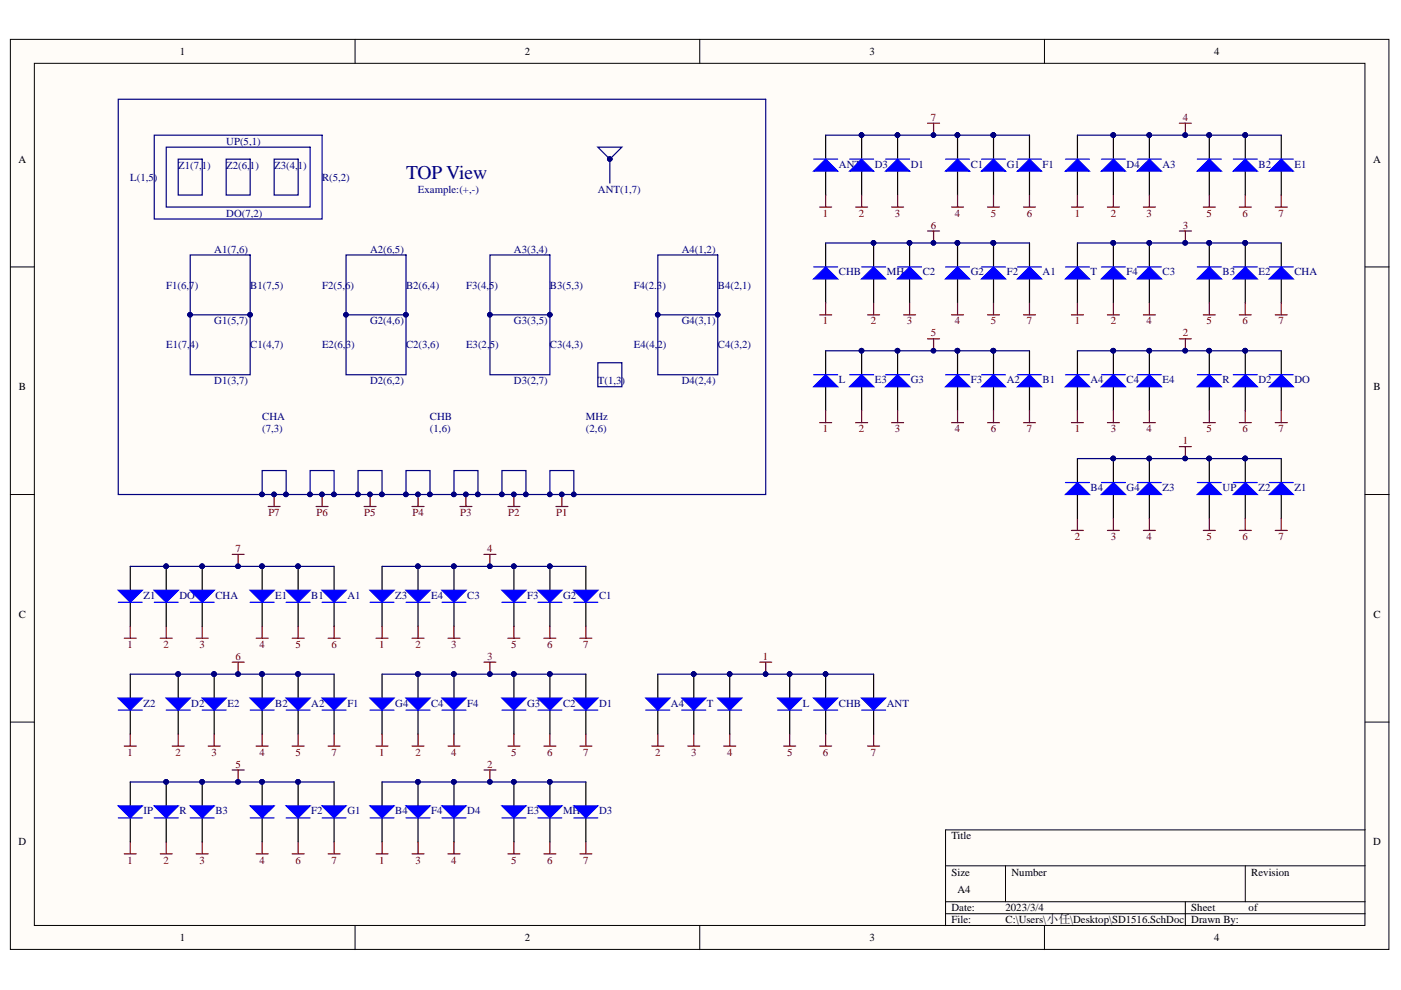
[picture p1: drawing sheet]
<svg xmlns="http://www.w3.org/2000/svg" width="297mm" height="210mm" viewBox="0 0 297 210" stroke-linecap="round" stroke-linejoin="round" font-family="sans-serif">
<defs><g id="words">
<text font-size="4.1" fill="#000080" x="86.1" y="37.9">TOP View</text>
<g font-size="2.3">
<text x="38.2" y="11.7">1</text>
<text x="111.2" y="11.7">2</text>
<text x="184.3" y="11.7">3</text>
<text x="257.4" y="11.7">4</text>
<text x="3.9" y="34.5">A</text>
<text x="291.2" y="34.5">A</text>
<text x="4" y="82.8">B</text>
<text x="291.2" y="82.8">B</text>
<text x="4" y="131">C</text>
<text x="291.2" y="131">C</text>
<text x="3.9" y="179.2">D</text>
<text x="201.7" y="178">Title</text>
<text x="291.2" y="179.2">D</text>
<text x="201.7" y="185.6">Size</text>
<text x="214.5" y="185.6">Number</text>
<text x="265.3" y="185.6">Revision</text>
<text x="203" y="189.4">A4</text>
<text x="201.7" y="193.2">Date:</text>
<text x="201.7" y="195.8">File:</text>
<text x="213.2" y="193.2">2023/3/4</text>
<text x="213.2" y="195.8">C:\Users\小任\Desktop\SD1516.SchDoc</text>
<text x="252.6" y="193.2">Sheet</text>
<text x="252.6" y="195.8">Drawn By:</text>
<text x="264.7" y="193.2">of</text>
<text x="38.2" y="199.6">1</text>
<text x="111.2" y="199.6">2</text>
<text x="184.3" y="199.6">3</text>
<text x="257.4" y="199.6">4</text>
</g>
<g font-size="2.3" fill="#800000">
<text x="197.4" y="25.6">7</text>
<text x="250.8" y="25.6">4</text>
<text x="174.5" y="45.9">1</text>
<text x="182.1" y="45.9">2</text>
<text x="189.7" y="45.9">3</text>
<text x="202.4" y="45.9">4</text>
<text x="210.1" y="45.9">5</text>
<text x="217.7" y="45.9">6</text>
<text x="227.9" y="45.9">1</text>
<text x="235.5" y="45.9">2</text>
<text x="243.1" y="45.9">3</text>
<text x="255.8" y="45.9">5</text>
<text x="263.4" y="45.9">6</text>
<text x="271.1" y="45.9">7</text>
<text x="197.4" y="48.5">6</text>
<text x="250.8" y="48.5">3</text>
<text x="174.5" y="68.8">1</text>
<text x="184.6" y="68.8">2</text>
<text x="192.3" y="68.8">3</text>
<text x="197.4" y="71.3">5</text>
<text x="202.4" y="68.8">4</text>
<text x="210.1" y="68.8">5</text>
<text x="217.7" y="68.8">7</text>
<text x="227.9" y="68.8">1</text>
<text x="235.5" y="68.8">2</text>
<text x="243.1" y="68.8">4</text>
<text x="250.8" y="71.3">2</text>
<text x="255.8" y="68.8">5</text>
<text x="263.4" y="68.8">6</text>
<text x="271.1" y="68.8">7</text>
<text x="174.5" y="91.7">1</text>
<text x="182.1" y="91.7">2</text>
<text x="189.7" y="91.7">3</text>
<text x="202.4" y="91.7">4</text>
<text x="210.1" y="91.7">6</text>
<text x="217.7" y="91.7">7</text>
<text x="227.9" y="91.7">1</text>
<text x="235.5" y="91.7">3</text>
<text x="243.1" y="91.7">4</text>
<text x="250.8" y="94.2">1</text>
<text x="255.8" y="91.7">5</text>
<text x="263.4" y="91.7">6</text>
<text x="271.1" y="91.7">7</text>
<text x="56.9" y="109.4">P7</text>
<text x="67.1" y="109.4">P6</text>
<text x="77.2" y="109.4">P5</text>
<text x="87.4" y="109.4">P4</text>
<text x="97.6" y="109.4">P3</text>
<text x="107.7" y="109.4">P2</text>
<text x="117.9" y="109.4">P1</text>
<text x="49.9" y="117">7</text>
<text x="103.3" y="117">4</text>
<text x="227.9" y="114.5">2</text>
<text x="235.5" y="114.5">3</text>
<text x="243.1" y="114.5">4</text>
<text x="255.8" y="114.5">5</text>
<text x="263.4" y="114.5">6</text>
<text x="271.1" y="114.5">7</text>
<text x="27" y="137.4">1</text>
<text x="34.7" y="137.4">2</text>
<text x="42.3" y="137.4">3</text>
<text x="55" y="137.4">4</text>
<text x="62.6" y="137.4">5</text>
<text x="70.3" y="137.4">6</text>
<text x="80.4" y="137.4">1</text>
<text x="88.1" y="137.4">2</text>
<text x="95.7" y="137.4">3</text>
<text x="108.4" y="137.4">5</text>
<text x="116" y="137.4">6</text>
<text x="123.6" y="137.4">7</text>
<text x="49.9" y="139.9">6</text>
<text x="103.3" y="139.9">3</text>
<text x="161.8" y="139.9">1</text>
<text x="27" y="160.2">1</text>
<text x="37.2" y="160.2">2</text>
<text x="44.8" y="160.2">3</text>
<text x="55" y="160.2">4</text>
<text x="62.6" y="160.2">5</text>
<text x="70.3" y="160.2">7</text>
<text x="80.4" y="160.2">1</text>
<text x="88.1" y="160.2">2</text>
<text x="95.7" y="160.2">4</text>
<text x="108.4" y="160.2">5</text>
<text x="116" y="160.2">6</text>
<text x="123.6" y="160.2">7</text>
<text x="138.9" y="160.2">2</text>
<text x="146.5" y="160.2">3</text>
<text x="154.1" y="160.2">4</text>
<text x="166.9" y="160.2">5</text>
<text x="174.5" y="160.2">6</text>
<text x="184.6" y="160.2">7</text>
<text x="49.9" y="162.8">5</text>
<text x="103.3" y="162.8">2</text>
<text x="27" y="183.1">1</text>
<text x="34.7" y="183.1">2</text>
<text x="42.3" y="183.1">3</text>
<text x="55" y="183.1">4</text>
<text x="62.6" y="183.1">6</text>
<text x="70.3" y="183.1">7</text>
<text x="80.4" y="183.1">1</text>
<text x="88.1" y="183.1">3</text>
<text x="95.7" y="183.1">4</text>
<text x="108.4" y="183.1">5</text>
<text x="116" y="183.1">6</text>
<text x="123.6" y="183.1">7</text>
</g>
<g font-size="2.3" fill="#000080">
<text x="37.8" y="35.8">Z1(7,1)</text>
<text x="48" y="35.8">Z2(6,1)</text>
<text x="48" y="30.7">UP(5,1)</text>
<text x="58.1" y="35.8">Z3(4,1)</text>
<text x="177.9" y="35.5">ANT</text>
<text x="185.5" y="35.5">D3</text>
<text x="193.1" y="35.5">D1</text>
<text x="205.8" y="35.5">C1</text>
<text x="213.4" y="35.5">G1</text>
<text x="221.1" y="35.5">F1</text>
<text x="238.9" y="35.5">D4</text>
<text x="246.5" y="35.5">A3</text>
<text x="266.8" y="35.5">B2</text>
<text x="274.4" y="35.5">E1</text>
<text x="27.6" y="38.3">L(1,5)</text>
<text x="68.3" y="38.3">R(5,2)</text>
<text x="88.6" y="40.9">Example:(+,-)</text>
<text x="126.8" y="40.9">ANT(1,7)</text>
<text x="48" y="45.9">DO(7,2)</text>
<text x="45.4" y="53.6">A1(7,6)</text>
<text x="78.5" y="53.6">A2(6,5)</text>
<text x="109" y="53.6">A3(3,4)</text>
<text x="144.5" y="53.6">A4(1,2)</text>
<text x="177.9" y="58.4">CHB</text>
<text x="188" y="58.4">MH</text>
<text x="195.6" y="58.4">C2</text>
<text x="205.8" y="58.4">G2</text>
<text x="213.4" y="58.4">F2</text>
<text x="221.1" y="58.4">A1</text>
<text x="231.2" y="58.4">T</text>
<text x="238.9" y="58.4">F4</text>
<text x="246.5" y="58.4">C3</text>
<text x="259.2" y="58.4">B3</text>
<text x="266.8" y="58.4">E2</text>
<text x="274.4" y="58.4">CHA</text>
<text x="35.2" y="61.2">F1(6,7)</text>
<text x="53" y="61.2">B1(7,5)</text>
<text x="68.3" y="61.2">F2(5,6)</text>
<text x="86.1" y="61.2">B2(6,4)</text>
<text x="98.8" y="61.2">F3(4,5)</text>
<text x="116.6" y="61.2">B3(5,3)</text>
<text x="134.4" y="61.2">F4(2.3)</text>
<text x="152.2" y="61.2">B4(2,1)</text>
<text x="45.4" y="68.8">G1(5,7)</text>
<text x="78.5" y="68.8">G2(4,6)</text>
<text x="109" y="68.8">G3(3,5)</text>
<text x="144.5" y="68.8">G4(3,1)</text>
<text x="35.2" y="73.9">E1(7,4)</text>
<text x="53" y="73.9">C1(4,7)</text>
<text x="68.3" y="73.9">E2(6,3)</text>
<text x="86.1" y="73.9">C2(3,6)</text>
<text x="98.8" y="73.9">E3(2,5)</text>
<text x="116.6" y="73.9">C3(4,3)</text>
<text x="134.4" y="73.9">E4(4,2)</text>
<text x="152.2" y="73.9">C4(3,2)</text>
<text x="45.4" y="81.5">D1(3,7)</text>
<text x="78.5" y="81.5">D2(6,2)</text>
<text x="109" y="81.5">D3(2,7)</text>
<text x="126.8" y="81.5">T(1,3)</text>
<text x="144.5" y="81.5">D4(2,4)</text>
<text x="177.9" y="81.3">L</text>
<text x="185.5" y="81.3">E3</text>
<text x="193.1" y="81.3">G3</text>
<text x="205.8" y="81.3">F3</text>
<text x="213.4" y="81.3">A2</text>
<text x="221.1" y="81.3">B1</text>
<text x="231.2" y="81.3">A4</text>
<text x="238.9" y="81.3">C4</text>
<text x="246.5" y="81.3">E4</text>
<text x="259.2" y="81.3">R</text>
<text x="266.8" y="81.3">D2</text>
<text x="274.4" y="81.3">DO</text>
<text x="55.6" y="89.1">CHA</text>
<text x="91.2" y="89.1">CHB</text>
<text x="124.2" y="89.1">MHz</text>
<text x="55.6" y="91.7">(7,3)</text>
<text x="91.2" y="91.7">(1,6)</text>
<text x="124.2" y="91.7">(2,6)</text>
<text x="231.2" y="104.1">B4</text>
<text x="238.9" y="104.1">G4</text>
<text x="246.5" y="104.1">Z3</text>
<text x="259.2" y="104.1">UP</text>
<text x="266.8" y="104.1">Z2</text>
<text x="274.4" y="104.1">Z1</text>
<text x="30.4" y="126.9">Z1</text>
<text x="38" y="126.9">DO</text>
<text x="45.7" y="126.9">CHA</text>
<text x="58.4" y="126.9">E1</text>
<text x="66" y="126.9">B1</text>
<text x="73.6" y="126.9">A1</text>
<text x="83.8" y="126.9">Z3</text>
<text x="91.4" y="126.9">E4</text>
<text x="99.1" y="126.9">C3</text>
<text x="111.8" y="126.9">F3</text>
<text x="119.4" y="126.9">G2</text>
<text x="127" y="126.9">C1</text>
<text x="30.4" y="149.8">Z2</text>
<text x="40.6" y="149.8">D2</text>
<text x="48.2" y="149.8">E2</text>
<text x="58.4" y="149.8">B2</text>
<text x="66" y="149.8">A2</text>
<text x="73.6" y="149.8">F1</text>
<text x="83.8" y="149.8">G4</text>
<text x="91.4" y="149.8">C4</text>
<text x="99.1" y="149.8">F4</text>
<text x="111.8" y="149.8">G3</text>
<text x="119.4" y="149.8">C2</text>
<text x="127" y="149.8">D1</text>
<text x="142.3" y="149.8">A4</text>
<text x="149.9" y="149.8">T</text>
<text x="170.2" y="149.8">L</text>
<text x="177.9" y="149.8">CHB</text>
<text x="188" y="149.8">ANT</text>
<text x="30.4" y="172.7">IP</text>
<text x="38" y="172.7">R</text>
<text x="45.7" y="172.7">B3</text>
<text x="66" y="172.7">F2</text>
<text x="73.6" y="172.7">G1</text>
<text x="83.8" y="172.7">B4</text>
<text x="91.4" y="172.7">F4</text>
<text x="99.1" y="172.7">D4</text>
<text x="111.8" y="172.7">E3</text>
<text x="119.4" y="172.7">MH</text>
<text x="127" y="172.7">D3</text>
</g>
</g></defs>
<g fill="#fffcf8" stroke="#000" stroke-width=".21">
<path d="M2.2 8.3h292.3v193h-292.3z"/>
<path d="M7.3 13.4h282.1v182.8h-282.1z"/>
</g>
<g fill="none" stroke="#000" stroke-width=".21">
<path d="M75.3 8.3v5.1M148.4 8.3v5.1M221.4 8.3v5.1M2.2 56.6h5.1M289.4 56.6h5.1M2.2 104.8h5.1M289.4 104.8h5.1M2.2 153.1h5.1M289.4 153.1h5.1M289.4 176h-88.9v20.3M75.3 196.3v5M148.4 196.3v5"/>
<path d="M200.5 183.6h88.9M200.5 191.2h88.9M200.5 193.7h88.9M213.2 183.6v7.6M221.4 196.3v5M251.3 191.2v5.1M264 183.6v7.6"/>
</g>
<path d="M175.1 28.7v5M175.1 36.3v5.1" fill="none" stroke="#000" stroke-width=".25"/>
<path d="M172.5 36.3l2.6-2.6 2.5 2.6z" fill="#00f"/>
<path d="M172.5 36.3l2.6-2.6 2.5 2.6zM172.5 33.7h5.1" fill="none" stroke="#00f" stroke-width=".25"/>
<path d="M196.7 26.1h2.5M197.9 26.1v2.6" fill="none" stroke="#800000" stroke-width=".25"/>
<g fill="#000080" stroke="#000080" stroke-width=".21">
<circle cx="197.9" cy="28.6" r=".48"/>
<circle cx="182.7" cy="28.6" r=".48"/>
</g>
<path d="M182.7 28.7v5M182.7 36.3v5.1" fill="none" stroke="#000" stroke-width=".25"/>
<path d="M180.1 36.3l2.6-2.6 2.5 2.6z" fill="#00f"/>
<path d="M180.1 36.3l2.6-2.6 2.5 2.6zM180.1 33.7h5.1" fill="none" stroke="#00f" stroke-width=".25"/>
<g fill="#000080" stroke="#000080" stroke-width=".21">
<circle cx="182.7" cy="28.6" r=".48"/>
<circle cx="190.3" cy="28.6" r=".48"/>
</g>
<path d="M190.3 28.7v5M190.3 36.3v5.1" fill="none" stroke="#000" stroke-width=".25"/>
<path d="M187.8 36.3l2.5-2.6 2.5 2.6z" fill="#00f"/>
<path d="M187.8 36.3l2.5-2.6 2.5 2.6zM187.8 33.7h5" fill="none" stroke="#00f" stroke-width=".25"/>
<g fill="#000080" stroke="#000080" stroke-width=".21">
<circle cx="190.3" cy="28.6" r=".48"/>
<circle cx="58.1" cy="104.8" r=".48"/>
<circle cx="68.3" cy="104.8" r=".48"/>
<circle cx="78.4" cy="104.8" r=".48"/>
<circle cx="88.6" cy="104.8" r=".48"/>
<circle cx="98.8" cy="104.8" r=".48"/>
<circle cx="108.9" cy="104.8" r=".48"/>
<circle cx="119.1" cy="104.8" r=".48"/>
<circle cx="203" cy="28.6" r=".48"/>
</g>
<g fill="none" stroke="#800000" stroke-width=".25">
<path d="M56.9 107.4h2.5M58.1 104.8v2.6M67 107.4h2.6M68.3 104.8v2.6M77.2 107.4h2.5M78.5 104.8v2.6M87.4 107.4h2.5M88.6 104.8v2.6M97.5 107.4h2.6M98.8 104.8v2.6M107.7 107.4h2.5M109 104.8v2.6"/>
<path d="M117.9 107.4h2.5M119.1 104.8v2.6"/>
</g>
<path d="M203 28.7v5M203 36.3v5.1" fill="none" stroke="#000" stroke-width=".25"/>
<path d="M200.5 36.3l2.5-2.6 2.6 2.6z" fill="#00f"/>
<path d="M200.5 36.3l2.5-2.6 2.6 2.6zM200.5 33.7h5.1" fill="none" stroke="#00f" stroke-width=".25"/>
<g fill="#000080" stroke="#000080" stroke-width=".21">
<circle cx="203" cy="28.6" r=".48"/>
<circle cx="210.6" cy="28.6" r=".49"/>
</g>
<path d="M210.6 28.7v5M210.6 36.3v5.1" fill="none" stroke="#000" stroke-width=".25"/>
<path d="M208.1 36.3l2.5-2.6 2.6 2.6z" fill="#00f"/>
<path d="M208.1 36.3l2.5-2.6 2.6 2.6zM208.1 33.7h5.1" fill="none" stroke="#00f" stroke-width=".25"/>
<circle cx="210.6" cy="28.6" r=".49" fill="#000080" stroke="#000080" stroke-width=".21"/>
<path d="M218.3 28.7v5M218.3 36.3v5.1" fill="none" stroke="#000" stroke-width=".25"/>
<path d="M215.7 36.3l2.6-2.6 2.5 2.6z" fill="#00f"/>
<path d="M215.7 36.3l2.6-2.6 2.5 2.6zM215.7 33.7h5.1" fill="none" stroke="#00f" stroke-width=".25"/>
<path d="M173.8 43.9h2.5M175.1 41.4v2.5M181.4 43.9h2.6M182.7 41.4v2.5M189 43.9h2.6M190.3 41.4v2.5M201.7 43.9h2.6M203 41.4v2.5M209.4 43.9h2.5M210.6 41.4v2.5M217 43.9h2.5M218.3 41.4v2.5" fill="none" stroke="#800000" stroke-width=".25"/>
<path d="M175.1 51.5v5.1M175.1 59.1v5.1" fill="none" stroke="#000" stroke-width=".25"/>
<path d="M172.5 59.1l2.6-2.5 2.5 2.5z" fill="#00f"/>
<path d="M172.5 59.1l2.6-2.5 2.5 2.5zM172.5 56.6h5.1" fill="none" stroke="#00f" stroke-width=".25"/>
<path d="M196.7 49h2.5M197.9 49v2.5" fill="none" stroke="#800000" stroke-width=".25"/>
<g fill="#000080" stroke="#000080" stroke-width=".21">
<circle cx="197.9" cy="51.5" r=".48"/>
<circle cx="185.2" cy="51.5" r=".48"/>
</g>
<path d="M185.2 51.5v5.1M185.2 59.1v5.1" fill="none" stroke="#000" stroke-width=".25"/>
<path d="M182.7 59.1l2.5-2.5 2.6 2.5z" fill="#00f"/>
<path d="M182.7 59.1l2.5-2.5 2.6 2.5zM182.7 56.6h5.1" fill="none" stroke="#00f" stroke-width=".25"/>
<g fill="#000080" stroke="#000080" stroke-width=".21">
<circle cx="185.2" cy="51.5" r=".48"/>
<circle cx="192.8" cy="51.5" r=".48"/>
</g>
<path d="M192.8 51.5v5.1M192.8 59.1v5.1" fill="none" stroke="#000" stroke-width=".25"/>
<path d="M190.3 59.1l2.5-2.5 2.6 2.5z" fill="#00f"/>
<path d="M190.3 59.1l2.5-2.5 2.6 2.5zM190.3 56.6h5.1" fill="none" stroke="#00f" stroke-width=".25"/>
<g fill="#000080" stroke="#000080" stroke-width=".21">
<circle cx="192.8" cy="51.5" r=".48"/>
<circle cx="203" cy="51.5" r=".48"/>
</g>
<path d="M203 51.5v5.1M203 59.1v5.1" fill="none" stroke="#000" stroke-width=".25"/>
<path d="M200.5 59.1l2.5-2.5 2.6 2.5z" fill="#00f"/>
<path d="M200.5 59.1l2.5-2.5 2.6 2.5zM200.5 56.6h5.1" fill="none" stroke="#00f" stroke-width=".25"/>
<g fill="#000080" stroke="#000080" stroke-width=".21">
<circle cx="203" cy="51.5" r=".48"/>
<circle cx="210.6" cy="51.5" r=".49"/>
</g>
<path d="M210.6 51.5v5.1M210.6 59.1v5.1" fill="none" stroke="#000" stroke-width=".25"/>
<path d="M208.1 59.1l2.5-2.5 2.6 2.5z" fill="#00f"/>
<path d="M208.1 59.1l2.5-2.5 2.6 2.5zM208.1 56.6h5.1" fill="none" stroke="#00f" stroke-width=".25"/>
<circle cx="210.6" cy="51.5" r=".49" fill="#000080" stroke="#000080" stroke-width=".21"/>
<path d="M218.3 51.5v5.1M218.3 59.1v5.1" fill="none" stroke="#000" stroke-width=".25"/>
<path d="M215.7 59.1l2.6-2.5 2.5 2.5z" fill="#00f"/>
<path d="M215.7 59.1l2.6-2.5 2.5 2.5zM215.7 56.6h5.1" fill="none" stroke="#00f" stroke-width=".25"/>
<path d="M173.8 66.8h2.5M175.1 64.2v2.6M184 66.8h2.5M185.2 64.2v2.6M191.6 66.8h2.5M192.8 64.2v2.6M201.7 66.8h2.6M203 64.2v2.6M209.4 66.8h2.5M210.6 64.2v2.6M217 66.8h2.5M218.3 64.2v2.6" fill="none" stroke="#800000" stroke-width=".25"/>
<path d="M175.1 74.4v5.1M175.1 82v5.1" fill="none" stroke="#000" stroke-width=".25"/>
<path d="M172.5 82l2.6-2.5 2.5 2.5z" fill="#00f"/>
<path d="M172.5 79.5h5.1M172.5 82l2.6-2.5 2.5 2.5z" fill="none" stroke="#00f" stroke-width=".25"/>
<path d="M196.7 71.8h2.5M197.9 71.8v2.6" fill="none" stroke="#800000" stroke-width=".25"/>
<g fill="#000080" stroke="#000080" stroke-width=".21">
<circle cx="197.9" cy="74.3" r=".48"/>
<circle cx="182.7" cy="74.3" r=".48"/>
</g>
<path d="M182.7 74.4v5.1M182.7 82v5.1" fill="none" stroke="#000" stroke-width=".25"/>
<path d="M180.1 82l2.6-2.5 2.5 2.5z" fill="#00f"/>
<path d="M180.1 79.5h5.1M180.1 82l2.6-2.5 2.5 2.5z" fill="none" stroke="#00f" stroke-width=".25"/>
<g fill="#000080" stroke="#000080" stroke-width=".21">
<circle cx="182.7" cy="74.3" r=".48"/>
<circle cx="190.3" cy="74.3" r=".48"/>
</g>
<path d="M190.3 74.4v5.1M190.3 82v5.1" fill="none" stroke="#000" stroke-width=".25"/>
<path d="M187.8 82l2.5-2.5 2.5 2.5z" fill="#00f"/>
<path d="M187.8 79.5h5M187.8 82l2.5-2.5 2.5 2.5z" fill="none" stroke="#00f" stroke-width=".25"/>
<g fill="#000080" stroke="#000080" stroke-width=".21">
<circle cx="190.3" cy="74.3" r=".48"/>
<circle cx="203" cy="74.3" r=".48"/>
</g>
<path d="M203 74.4v5.1M203 82v5.1" fill="none" stroke="#000" stroke-width=".25"/>
<path d="M200.5 82l2.5-2.5 2.6 2.5z" fill="#00f"/>
<path d="M200.5 79.5h5.1M200.5 82l2.5-2.5 2.6 2.5z" fill="none" stroke="#00f" stroke-width=".25"/>
<g fill="#000080" stroke="#000080" stroke-width=".21">
<circle cx="203" cy="74.3" r=".48"/>
<circle cx="210.6" cy="74.3" r=".49"/>
</g>
<path d="M210.6 74.4v5.1M210.6 82v5.1" fill="none" stroke="#000" stroke-width=".25"/>
<path d="M208.1 82l2.5-2.5 2.6 2.5z" fill="#00f"/>
<path d="M208.1 79.5h5.1M208.1 82l2.5-2.5 2.6 2.5z" fill="none" stroke="#00f" stroke-width=".25"/>
<circle cx="210.6" cy="74.3" r=".49" fill="#000080" stroke="#000080" stroke-width=".21"/>
<path d="M218.3 74.4v5.1M218.3 82v5.1" fill="none" stroke="#000" stroke-width=".25"/>
<path d="M215.7 82l2.6-2.5 2.5 2.5z" fill="#00f"/>
<path d="M215.7 79.5h5.1M215.7 82l2.6-2.5 2.5 2.5z" fill="none" stroke="#00f" stroke-width=".25"/>
<path d="M173.8 89.6h2.5M175.1 87.1v2.5M181.4 89.6h2.6M182.7 87.1v2.5M189 89.6h2.6M190.3 87.1v2.5M201.7 89.6h2.6M203 87.1v2.5M209.4 89.6h2.5M210.6 87.1v2.5M217 89.6h2.5M218.3 87.1v2.5" fill="none" stroke="#800000" stroke-width=".25"/>
<path d="M228.4 28.7v5M228.4 36.3v5.1" fill="none" stroke="#000" stroke-width=".25"/>
<path d="M225.9 36.3l2.5-2.6 2.6 2.6z" fill="#00f"/>
<path d="M225.9 36.3l2.5-2.6 2.6 2.6zM225.9 33.7h5.1" fill="none" stroke="#00f" stroke-width=".25"/>
<path d="M250 26.1h2.6M251.3 26.1v2.6" fill="none" stroke="#800000" stroke-width=".25"/>
<g fill="#000080" stroke="#000080" stroke-width=".21">
<circle cx="251.3" cy="28.6" r=".49"/>
<circle cx="236" cy="28.6" r=".49"/>
</g>
<path d="M236.1 28.7v5M236.1 36.3v5.1" fill="none" stroke="#000" stroke-width=".25"/>
<path d="M233.5 36.3l2.6-2.6 2.5 2.6z" fill="#00f"/>
<path d="M233.5 36.3l2.6-2.6 2.5 2.6zM233.5 33.7h5.1" fill="none" stroke="#00f" stroke-width=".25"/>
<g fill="#000080" stroke="#000080" stroke-width=".21">
<circle cx="236" cy="28.6" r=".49"/>
<circle cx="243.7" cy="28.6" r=".48"/>
</g>
<path d="M243.7 28.7v5M243.7 36.3v5.1" fill="none" stroke="#000" stroke-width=".25"/>
<path d="M241.1 36.3l2.6-2.6 2.5 2.6z" fill="#00f"/>
<path d="M241.1 36.3l2.6-2.6 2.5 2.6zM241.1 33.7h5.1" fill="none" stroke="#00f" stroke-width=".25"/>
<g fill="#000080" stroke="#000080" stroke-width=".21">
<circle cx="243.7" cy="28.6" r=".48"/>
<circle cx="256.4" cy="28.6" r=".49"/>
</g>
<path d="M256.4 28.7v5M256.4 36.3v5.1" fill="none" stroke="#000" stroke-width=".25"/>
<path d="M253.9 36.3l2.5-2.6 2.5 2.6z" fill="#00f"/>
<path d="M253.9 36.3l2.5-2.6 2.5 2.6zM253.9 33.7h5" fill="none" stroke="#00f" stroke-width=".25"/>
<g fill="#000080" stroke="#000080" stroke-width=".21">
<circle cx="256.4" cy="28.6" r=".49"/>
<circle cx="264" cy="28.6" r=".48"/>
</g>
<path d="M264 28.7v5M264 36.3v5.1" fill="none" stroke="#000" stroke-width=".25"/>
<path d="M261.5 36.3l2.5-2.6 2.6 2.6z" fill="#00f"/>
<path d="M261.5 36.3l2.5-2.6 2.6 2.6zM261.5 33.7h5.1" fill="none" stroke="#00f" stroke-width=".25"/>
<circle cx="264" cy="28.6" r=".48" fill="#000080" stroke="#000080" stroke-width=".21"/>
<path d="M271.7 28.7v5M271.7 36.3v5.1" fill="none" stroke="#000" stroke-width=".25"/>
<path d="M269.1 36.3l2.6-2.6 2.5 2.6z" fill="#00f"/>
<path d="M269.1 36.3l2.6-2.6 2.5 2.6zM269.1 33.7h5.1" fill="none" stroke="#00f" stroke-width=".25"/>
<path d="M227.2 43.9h2.5M228.4 41.4v2.5M234.8 43.9h2.5M236.1 41.4v2.5M242.4 43.9h2.6M243.7 41.4v2.5M255.1 43.9h2.6M256.4 41.4v2.5M262.8 43.9h2.5M264 41.4v2.5M270.4 43.9h2.5M271.7 41.4v2.5" fill="none" stroke="#800000" stroke-width=".25"/>
<path d="M228.4 51.5v5.1M228.4 59.1v5.1" fill="none" stroke="#000" stroke-width=".25"/>
<path d="M225.9 59.1l2.5-2.5 2.6 2.5z" fill="#00f"/>
<path d="M225.9 59.1l2.5-2.5 2.6 2.5zM225.9 56.6h5.1" fill="none" stroke="#00f" stroke-width=".25"/>
<path d="M250 49h2.6M251.3 49v2.5" fill="none" stroke="#800000" stroke-width=".25"/>
<g fill="#000080" stroke="#000080" stroke-width=".21">
<circle cx="251.3" cy="51.5" r=".49"/>
<circle cx="236" cy="51.5" r=".49"/>
</g>
<path d="M236.1 51.5v5.1M236.1 59.1v5.1" fill="none" stroke="#000" stroke-width=".25"/>
<path d="M233.5 59.1l2.6-2.5 2.5 2.5z" fill="#00f"/>
<path d="M233.5 59.1l2.6-2.5 2.5 2.5zM233.5 56.6h5.1" fill="none" stroke="#00f" stroke-width=".25"/>
<g fill="#000080" stroke="#000080" stroke-width=".21">
<circle cx="236" cy="51.5" r=".49"/>
<circle cx="243.7" cy="51.5" r=".48"/>
</g>
<path d="M243.7 51.5v5.1M243.7 59.1v5.1" fill="none" stroke="#000" stroke-width=".25"/>
<path d="M241.1 59.1l2.6-2.5 2.5 2.5z" fill="#00f"/>
<path d="M241.1 59.1l2.6-2.5 2.5 2.5zM241.1 56.6h5.1" fill="none" stroke="#00f" stroke-width=".25"/>
<g fill="#000080" stroke="#000080" stroke-width=".21">
<circle cx="243.7" cy="51.5" r=".48"/>
<circle cx="256.4" cy="51.5" r=".49"/>
</g>
<path d="M256.4 51.5v5.1M256.4 59.1v5.1" fill="none" stroke="#000" stroke-width=".25"/>
<path d="M253.9 59.1l2.5-2.5 2.5 2.5z" fill="#00f"/>
<path d="M253.9 59.1l2.5-2.5 2.5 2.5zM253.9 56.6h5" fill="none" stroke="#00f" stroke-width=".25"/>
<g fill="#000080" stroke="#000080" stroke-width=".21">
<circle cx="256.4" cy="51.5" r=".49"/>
<circle cx="264" cy="51.5" r=".48"/>
</g>
<path d="M264 51.5v5.1M264 59.1v5.1" fill="none" stroke="#000" stroke-width=".25"/>
<path d="M261.5 59.1l2.5-2.5 2.6 2.5z" fill="#00f"/>
<path d="M261.5 59.1l2.5-2.5 2.6 2.5zM261.5 56.6h5.1" fill="none" stroke="#00f" stroke-width=".25"/>
<circle cx="264" cy="51.5" r=".48" fill="#000080" stroke="#000080" stroke-width=".21"/>
<path d="M271.7 51.5v5.1M271.7 59.1v5.1" fill="none" stroke="#000" stroke-width=".25"/>
<path d="M269.1 59.1l2.6-2.5 2.5 2.5z" fill="#00f"/>
<path d="M269.1 59.1l2.6-2.5 2.5 2.5zM269.1 56.6h5.1" fill="none" stroke="#00f" stroke-width=".25"/>
<path d="M227.2 66.8h2.5M228.4 64.2v2.6M234.8 66.8h2.5M236.1 64.2v2.6M242.4 66.8h2.6M243.7 64.2v2.6M255.1 66.8h2.6M256.4 64.2v2.6M262.8 66.8h2.5M264 64.2v2.6M270.4 66.8h2.5M271.7 64.2v2.6" fill="none" stroke="#800000" stroke-width=".25"/>
<path d="M228.4 74.4v5.1M228.4 82v5.1" fill="none" stroke="#000" stroke-width=".25"/>
<path d="M225.9 82l2.5-2.5 2.6 2.5z" fill="#00f"/>
<path d="M225.9 79.5h5.1M225.9 82l2.5-2.5 2.6 2.5z" fill="none" stroke="#00f" stroke-width=".25"/>
<path d="M250 71.8h2.6M251.3 71.8v2.6" fill="none" stroke="#800000" stroke-width=".25"/>
<g fill="#000080" stroke="#000080" stroke-width=".21">
<circle cx="251.3" cy="74.3" r=".49"/>
<circle cx="236" cy="74.3" r=".49"/>
</g>
<path d="M236.1 74.4v5.1M236.1 82v5.1" fill="none" stroke="#000" stroke-width=".25"/>
<path d="M233.5 82l2.6-2.5 2.5 2.5z" fill="#00f"/>
<path d="M233.5 79.5h5.1M233.5 82l2.6-2.5 2.5 2.5z" fill="none" stroke="#00f" stroke-width=".25"/>
<g fill="#000080" stroke="#000080" stroke-width=".21">
<circle cx="236" cy="74.3" r=".49"/>
<circle cx="243.7" cy="74.3" r=".48"/>
</g>
<path d="M243.7 74.4v5.1M243.7 82v5.1" fill="none" stroke="#000" stroke-width=".25"/>
<path d="M241.1 82l2.6-2.5 2.5 2.5z" fill="#00f"/>
<path d="M241.1 79.5h5.1M241.1 82l2.6-2.5 2.5 2.5z" fill="none" stroke="#00f" stroke-width=".25"/>
<g fill="#000080" stroke="#000080" stroke-width=".21">
<circle cx="243.7" cy="74.3" r=".48"/>
<circle cx="256.4" cy="74.3" r=".49"/>
</g>
<path d="M256.4 74.4v5.1M256.4 82v5.1" fill="none" stroke="#000" stroke-width=".25"/>
<path d="M253.9 82l2.5-2.5 2.5 2.5z" fill="#00f"/>
<path d="M253.9 79.5h5M253.9 82l2.5-2.5 2.5 2.5z" fill="none" stroke="#00f" stroke-width=".25"/>
<g fill="#000080" stroke="#000080" stroke-width=".21">
<circle cx="256.4" cy="74.3" r=".49"/>
<circle cx="264" cy="74.3" r=".48"/>
</g>
<path d="M264 74.4v5.1M264 82v5.1" fill="none" stroke="#000" stroke-width=".25"/>
<path d="M261.5 82l2.5-2.5 2.6 2.5z" fill="#00f"/>
<path d="M261.5 79.5h5.1M261.5 82l2.5-2.5 2.6 2.5z" fill="none" stroke="#00f" stroke-width=".25"/>
<circle cx="264" cy="74.3" r=".48" fill="#000080" stroke="#000080" stroke-width=".21"/>
<path d="M271.7 74.4v5.1M271.7 82v5.1" fill="none" stroke="#000" stroke-width=".25"/>
<path d="M269.1 82l2.6-2.5 2.5 2.5z" fill="#00f"/>
<path d="M269.1 79.5h5.1M269.1 82l2.6-2.5 2.5 2.5z" fill="none" stroke="#00f" stroke-width=".25"/>
<g fill="none" stroke="#800000" stroke-width=".25">
<path d="M227.2 89.6h2.5M228.4 87.1v2.5M234.8 89.6h2.5M236.1 87.1v2.5M242.4 89.6h2.6M243.7 87.1v2.5M250 94.7h2.6M251.3 94.7v2.5M255.1 89.6h2.6M256.4 87.1v2.5M262.8 89.6h2.5M264 87.1v2.5"/>
<path d="M270.4 89.6h2.5M271.7 87.1v2.5"/>
</g>
<g fill="#000080" stroke="#000080" stroke-width=".21">
<circle cx="251.3" cy="97.2" r=".49"/>
<circle cx="236" cy="97.2" r=".49"/>
</g>
<path d="M236.1 97.2v5.1M236.1 104.8v5.1" fill="none" stroke="#000" stroke-width=".25"/>
<path d="M233.5 104.8l2.6-2.5 2.5 2.5z" fill="#00f"/>
<path d="M233.5 104.8l2.6-2.5 2.5 2.5zM233.5 102.3h5.1" fill="none" stroke="#00f" stroke-width=".25"/>
<g fill="#000080" stroke="#000080" stroke-width=".21">
<circle cx="236" cy="97.2" r=".49"/>
<circle cx="243.7" cy="97.2" r=".48"/>
</g>
<path d="M243.7 97.2v5.1M243.7 104.8v5.1" fill="none" stroke="#000" stroke-width=".25"/>
<path d="M241.1 104.8l2.6-2.5 2.5 2.5z" fill="#00f"/>
<path d="M241.1 104.8l2.6-2.5 2.5 2.5zM241.1 102.3h5.1" fill="none" stroke="#00f" stroke-width=".25"/>
<g fill="#000080" stroke="#000080" stroke-width=".21">
<circle cx="243.7" cy="97.2" r=".48"/>
<circle cx="256.4" cy="97.2" r=".49"/>
</g>
<path d="M256.4 97.2v5.1M256.4 104.8v5.1" fill="none" stroke="#000" stroke-width=".25"/>
<path d="M253.9 104.8l2.5-2.5 2.5 2.5z" fill="#00f"/>
<path d="M253.9 104.8l2.5-2.5 2.5 2.5zM253.9 102.3h5" fill="none" stroke="#00f" stroke-width=".25"/>
<g fill="#000080" stroke="#000080" stroke-width=".21">
<circle cx="256.4" cy="97.2" r=".49"/>
<circle cx="264" cy="97.2" r=".48"/>
</g>
<path d="M264 97.2v5.1M264 104.8v5.1" fill="none" stroke="#000" stroke-width=".25"/>
<path d="M261.5 104.8l2.5-2.5 2.6 2.5z" fill="#00f"/>
<path d="M261.5 104.8l2.5-2.5 2.6 2.5zM261.5 102.3h5.1" fill="none" stroke="#00f" stroke-width=".25"/>
<circle cx="264" cy="97.2" r=".48" fill="#000080" stroke="#000080" stroke-width=".21"/>
<path d="M271.7 97.2v5.1M271.7 104.8v5.1" fill="none" stroke="#000" stroke-width=".25"/>
<path d="M269.1 104.8l2.6-2.5 2.5 2.5z" fill="#00f"/>
<path d="M269.1 104.8l2.6-2.5 2.5 2.5zM269.1 102.3h5.1" fill="none" stroke="#00f" stroke-width=".25"/>
<path d="M227.2 112.5h2.5M228.4 109.9v2.6M234.8 112.5h2.5M236.1 109.9v2.6M242.4 112.5h2.6M243.7 109.9v2.6M255.1 112.5h2.6M256.4 109.9v2.6M262.8 112.5h2.5M264 109.9v2.6M270.4 112.5h2.5M271.7 109.9v2.6" fill="none" stroke="#800000" stroke-width=".25"/>
<path d="M228.4 97.2v5.1M228.4 104.8v5.1" fill="none" stroke="#000" stroke-width=".25"/>
<path d="M225.9 104.8l2.5-2.5 2.6 2.5z" fill="#00f"/>
<path d="M225.9 104.8l2.5-2.5 2.6 2.5zM225.9 102.3h5.1" fill="none" stroke="#00f" stroke-width=".25"/>
<path d="M27.6 120.1v5.1M27.6 127.7v5.1" fill="none" stroke="#000" stroke-width=".25"/>
<path d="M25.1 125.2h5.1l-2.6 2.5z" fill="#00f"/>
<path d="M25.1 125.2h5.1l-2.6 2.5zM25.1 127.7h5.1" fill="none" stroke="#00f" stroke-width=".25"/>
<g fill="none" stroke="#800000" stroke-width=".25">
<path d="M49.2 117.5h2.6M50.5 117.5v2.6M102.6 117.5h2.6M103.9 117.5v2.6M26.3 135.3h2.6M27.6 132.8v2.5M34 135.3h2.5M35.2 132.8v2.5M41.6 135.3h2.5M42.9 132.8v2.5M54.3 135.3h2.6M55.6 132.8v2.5"/>
<path d="M61.9 135.3h2.6M63.2 132.8v2.5M69.6 135.3h2.5M70.8 132.8v2.5M79.7 135.3h2.6M81 132.8v2.5M87.4 135.3h2.5M88.6 132.8v2.5M95 135.3h2.5M96.3 132.8v2.5M107.7 135.3h2.5M109 132.8v2.5"/>
<path d="M115.3 135.3h2.6M116.6 132.8v2.5M122.9 135.3h2.6M124.2 132.8v2.5M26.3 158.2h2.6M27.6 155.6v2.6M36.5 158.2h2.6M37.8 155.6v2.6M44.1 158.2h2.6M45.4 155.6v2.6M49.2 140.4h2.6M50.5 140.4v2.5"/>
<path d="M54.3 158.2h2.6M55.6 155.6v2.6M61.9 158.2h2.6M63.2 155.6v2.6M69.6 158.2h2.5M70.8 155.6v2.6M79.7 158.2h2.6M81 155.6v2.6M87.4 158.2h2.5M88.6 155.6v2.6M95 158.2h2.5M96.3 155.6v2.6"/>
<path d="M102.6 140.4h2.6M103.9 140.4v2.5M107.7 158.2h2.5M109 155.6v2.6M115.3 158.2h2.6M116.6 155.6v2.6M122.9 158.2h2.6M124.2 155.6v2.6M138.2 158.2h2.5M139.5 155.6v2.6M145.8 158.2h2.6M147.1 155.6v2.6"/>
<path d="M153.4 158.2h2.6M154.7 155.6v2.6M161.1 140.4h2.5M162.3 140.4v2.5M166.2 158.2h2.5M167.4 155.6v2.6M173.8 158.2h2.5M175.1 155.6v2.6M184 158.2h2.5M185.2 155.6v2.6M27.6 178.5v2.5M35.2 178.5v2.5"/>
<path d="M42.9 178.5v2.5M49.2 163.3h2.6M50.5 163.3v2.5M55.6 178.5v2.5M63.2 178.5v2.5M70.8 178.5v2.5M81 178.5v2.5M88.6 178.5v2.5M96.3 178.5v2.5M102.6 163.3h2.6M103.9 163.3v2.5M109 178.5v2.5"/>
<path d="M116.6 178.5v2.5M124.2 178.5v2.5M26.3 181h2.6M34 181h2.5M41.6 181h2.5M54.3 181h2.6M61.9 181h2.6M69.6 181h2.5M79.7 181h2.6M87.4 181h2.5M95 181h2.5M107.7 181h2.5"/>
<path d="M115.3 181h2.6M122.9 181h2.6"/>
</g>
<g fill="#000080" stroke="#000080" stroke-width=".21">
<circle cx="50.5" cy="120.1" r=".49"/>
<circle cx="50.5" cy="142.9" r=".49"/>
<circle cx="50.5" cy="165.8" r=".49"/>
<circle cx="103.9" cy="120.1" r=".48"/>
<circle cx="103.9" cy="142.9" r=".48"/>
<circle cx="103.9" cy="165.8" r=".48"/>
<circle cx="162.3" cy="142.9" r=".48"/>
<circle cx="35.2" cy="120.1" r=".48"/>
</g>
<path d="M35.2 120.1v5.1M35.2 127.7v5.1" fill="none" stroke="#000" stroke-width=".25"/>
<path d="M32.7 125.2h5.1l-2.6 2.5z" fill="#00f"/>
<path d="M32.7 125.2h5.1l-2.6 2.5zM32.7 127.7h5.1" fill="none" stroke="#00f" stroke-width=".25"/>
<g fill="#000080" stroke="#000080" stroke-width=".21">
<circle cx="35.2" cy="120.1" r=".48"/>
<circle cx="42.8" cy="120.1" r=".48"/>
</g>
<path d="M42.9 120.1v5.1M42.9 127.7v5.1" fill="none" stroke="#000" stroke-width=".25"/>
<path d="M40.3 125.2h5.1l-2.5 2.5z" fill="#00f"/>
<path d="M40.3 125.2h5.1l-2.5 2.5zM40.3 127.7h5.1" fill="none" stroke="#00f" stroke-width=".25"/>
<g fill="#000080" stroke="#000080" stroke-width=".21">
<circle cx="42.8" cy="120.1" r=".48"/>
<circle cx="55.5" cy="120.1" r=".49"/>
</g>
<path d="M55.6 120.1v5.1M55.6 127.7v5.1" fill="none" stroke="#000" stroke-width=".25"/>
<path d="M53 125.2h5.1l-2.5 2.5z" fill="#00f"/>
<path d="M53 125.2h5.1l-2.5 2.5zM53 127.7h5.1" fill="none" stroke="#00f" stroke-width=".25"/>
<g fill="#000080" stroke="#000080" stroke-width=".21">
<circle cx="55.5" cy="120.1" r=".49"/>
<circle cx="63.2" cy="120.1" r=".48"/>
</g>
<path d="M63.2 120.1v5.1M63.2 127.7v5.1" fill="none" stroke="#000" stroke-width=".25"/>
<path d="M60.7 125.2h5l-2.5 2.5z" fill="#00f"/>
<path d="M60.7 125.2h5l-2.5 2.5zM60.7 127.7h5" fill="none" stroke="#00f" stroke-width=".25"/>
<circle cx="63.2" cy="120.1" r=".48" fill="#000080" stroke="#000080" stroke-width=".21"/>
<path d="M70.8 120.1v5.1M70.8 127.7v5.1" fill="none" stroke="#000" stroke-width=".25"/>
<path d="M68.3 125.2h5.1l-2.6 2.5z" fill="#00f"/>
<path d="M68.3 125.2h5.1l-2.6 2.5zM68.3 127.7h5.1" fill="none" stroke="#00f" stroke-width=".25"/>
<path d="M81 120.1v5.1M81 127.7v5.1" fill="none" stroke="#000" stroke-width=".25"/>
<path d="M78.5 125.2h5l-2.5 2.5z" fill="#00f"/>
<path d="M78.5 125.2h5l-2.5 2.5zM78.5 127.7h5" fill="none" stroke="#00f" stroke-width=".25"/>
<path d="M88.6 120.1v5.1M88.6 127.7v5.1" fill="none" stroke="#000" stroke-width=".25"/>
<circle cx="88.6" cy="120.1" r=".48" fill="#000080" stroke="#000080" stroke-width=".21"/>
<path d="M86.1 125.2h5.1l-2.6 2.5z" fill="#00f"/>
<path d="M86.1 125.2h5.1l-2.6 2.5zM86.1 127.7h5.1" fill="none" stroke="#00f" stroke-width=".25"/>
<g fill="#000080" stroke="#000080" stroke-width=".21">
<circle cx="88.6" cy="120.1" r=".48"/>
<circle cx="96.2" cy="120.1" r=".49"/>
</g>
<path d="M96.3 120.1v5.1M96.3 127.7v5.1" fill="none" stroke="#000" stroke-width=".25"/>
<path d="M93.7 125.2h5.1l-2.5 2.5z" fill="#00f"/>
<path d="M93.7 125.2h5.1l-2.5 2.5zM93.7 127.7h5.1" fill="none" stroke="#00f" stroke-width=".25"/>
<g fill="#000080" stroke="#000080" stroke-width=".21">
<circle cx="96.2" cy="120.1" r=".49"/>
<circle cx="108.9" cy="120.1" r=".48"/>
</g>
<path d="M109 120.1v5.1M109 127.7v5.1" fill="none" stroke="#000" stroke-width=".25"/>
<path d="M106.4 125.2h5.1l-2.5 2.5z" fill="#00f"/>
<path d="M106.4 125.2h5.1l-2.5 2.5zM106.4 127.7h5.1" fill="none" stroke="#00f" stroke-width=".25"/>
<g fill="#000080" stroke="#000080" stroke-width=".21">
<circle cx="108.9" cy="120.1" r=".48"/>
<circle cx="116.6" cy="120.1" r=".48"/>
</g>
<path d="M116.6 120.1v5.1M116.6 127.7v5.1" fill="none" stroke="#000" stroke-width=".25"/>
<path d="M114 125.2h5.1l-2.5 2.5z" fill="#00f"/>
<path d="M114 125.2h5.1l-2.5 2.5zM114 127.7h5.1" fill="none" stroke="#00f" stroke-width=".25"/>
<circle cx="116.6" cy="120.1" r=".48" fill="#000080" stroke="#000080" stroke-width=".21"/>
<path d="M124.2 120.1v5.1M124.2 127.7v5.1" fill="none" stroke="#000" stroke-width=".25"/>
<path d="M121.7 125.2h5.1l-2.6 2.5z" fill="#00f"/>
<path d="M121.7 125.2h5.1l-2.6 2.5zM121.7 127.7h5.1" fill="none" stroke="#00f" stroke-width=".25"/>
<path d="M27.6 142.9v5.1M27.6 150.6v5" fill="none" stroke="#000" stroke-width=".25"/>
<path d="M25.1 148h5.1l-2.6 2.6z" fill="#00f"/>
<path d="M25.1 148h5.1l-2.6 2.6zM25.1 150.6h5.1" fill="none" stroke="#00f" stroke-width=".25"/>
<path d="M37.8 142.9v5.1M37.8 150.6v5" fill="none" stroke="#000" stroke-width=".25"/>
<circle cx="37.8" cy="142.9" r=".48" fill="#000080" stroke="#000080" stroke-width=".21"/>
<path d="M35.2 148h5.1l-2.5 2.6z" fill="#00f"/>
<path d="M35.2 148h5.1l-2.5 2.6zM35.2 150.6h5.1" fill="none" stroke="#00f" stroke-width=".25"/>
<g fill="#000080" stroke="#000080" stroke-width=".21">
<circle cx="37.8" cy="142.9" r=".48"/>
<circle cx="45.4" cy="142.9" r=".49"/>
</g>
<path d="M45.4 142.9v5.1M45.4 150.6v5" fill="none" stroke="#000" stroke-width=".25"/>
<path d="M42.9 148h5.1l-2.6 2.6z" fill="#00f"/>
<path d="M42.9 148h5.1l-2.6 2.6zM42.9 150.6h5.1" fill="none" stroke="#00f" stroke-width=".25"/>
<g fill="#000080" stroke="#000080" stroke-width=".21">
<circle cx="45.4" cy="142.9" r=".49"/>
<circle cx="55.5" cy="142.9" r=".49"/>
</g>
<path d="M55.6 142.9v5.1M55.6 150.6v5" fill="none" stroke="#000" stroke-width=".25"/>
<path d="M53 148h5.1l-2.5 2.6z" fill="#00f"/>
<path d="M53 148h5.1l-2.5 2.6zM53 150.6h5.1" fill="none" stroke="#00f" stroke-width=".25"/>
<g fill="#000080" stroke="#000080" stroke-width=".21">
<circle cx="55.5" cy="142.9" r=".49"/>
<circle cx="63.2" cy="142.9" r=".48"/>
</g>
<path d="M63.2 142.9v5.1M63.2 150.6v5" fill="none" stroke="#000" stroke-width=".25"/>
<path d="M60.7 148h5l-2.5 2.6z" fill="#00f"/>
<path d="M60.7 148h5l-2.5 2.6zM60.7 150.6h5" fill="none" stroke="#00f" stroke-width=".25"/>
<circle cx="63.2" cy="142.9" r=".48" fill="#000080" stroke="#000080" stroke-width=".21"/>
<path d="M70.8 142.9v5.1M70.8 150.6v5" fill="none" stroke="#000" stroke-width=".25"/>
<path d="M68.3 148h5.1l-2.6 2.6z" fill="#00f"/>
<path d="M68.3 148h5.1l-2.6 2.6zM68.3 150.6h5.1" fill="none" stroke="#00f" stroke-width=".25"/>
<path d="M81 142.9v5.1M81 150.6v5" fill="none" stroke="#000" stroke-width=".25"/>
<path d="M78.5 148h5l-2.5 2.6z" fill="#00f"/>
<path d="M78.5 148h5l-2.5 2.6zM78.5 150.6h5" fill="none" stroke="#00f" stroke-width=".25"/>
<path d="M88.6 142.9v5.1M88.6 150.6v5" fill="none" stroke="#000" stroke-width=".25"/>
<circle cx="88.6" cy="142.9" r=".48" fill="#000080" stroke="#000080" stroke-width=".21"/>
<path d="M86.1 148h5.1l-2.6 2.6z" fill="#00f"/>
<path d="M86.1 148h5.1l-2.6 2.6zM86.1 150.6h5.1" fill="none" stroke="#00f" stroke-width=".25"/>
<g fill="#000080" stroke="#000080" stroke-width=".21">
<circle cx="88.6" cy="142.9" r=".48"/>
<circle cx="96.2" cy="142.9" r=".49"/>
</g>
<path d="M96.3 142.9v5.1M96.3 150.6v5" fill="none" stroke="#000" stroke-width=".25"/>
<path d="M93.7 148h5.1l-2.5 2.6z" fill="#00f"/>
<path d="M93.7 148h5.1l-2.5 2.6zM93.7 150.6h5.1" fill="none" stroke="#00f" stroke-width=".25"/>
<g fill="#000080" stroke="#000080" stroke-width=".21">
<circle cx="96.2" cy="142.9" r=".49"/>
<circle cx="108.9" cy="142.9" r=".48"/>
</g>
<path d="M109 142.9v5.1M109 150.6v5" fill="none" stroke="#000" stroke-width=".25"/>
<path d="M106.4 148h5.1l-2.5 2.6z" fill="#00f"/>
<path d="M106.4 148h5.1l-2.5 2.6zM106.4 150.6h5.1" fill="none" stroke="#00f" stroke-width=".25"/>
<g fill="#000080" stroke="#000080" stroke-width=".21">
<circle cx="108.9" cy="142.9" r=".48"/>
<circle cx="116.6" cy="142.9" r=".48"/>
</g>
<path d="M116.6 142.9v5.1M116.6 150.6v5" fill="none" stroke="#000" stroke-width=".25"/>
<path d="M114 148h5.1l-2.5 2.6z" fill="#00f"/>
<path d="M114 148h5.1l-2.5 2.6zM114 150.6h5.1" fill="none" stroke="#00f" stroke-width=".25"/>
<circle cx="116.6" cy="142.9" r=".48" fill="#000080" stroke="#000080" stroke-width=".21"/>
<path d="M124.2 142.9v5.1M124.2 150.6v5" fill="none" stroke="#000" stroke-width=".25"/>
<path d="M121.7 148h5.1l-2.6 2.6z" fill="#00f"/>
<path d="M121.7 148h5.1l-2.6 2.6zM121.7 150.6h5.1" fill="none" stroke="#00f" stroke-width=".25"/>
<path d="M139.5 142.9v5.1M139.5 150.6v5" fill="none" stroke="#000" stroke-width=".25"/>
<path d="M136.9 148h5.1l-2.5 2.6z" fill="#00f"/>
<path d="M136.9 148h5.1l-2.5 2.6zM136.9 150.6h5.1" fill="none" stroke="#00f" stroke-width=".25"/>
<path d="M147.1 142.9v5.1M147.1 150.6v5" fill="none" stroke="#000" stroke-width=".25"/>
<circle cx="147.1" cy="142.9" r=".48" fill="#000080" stroke="#000080" stroke-width=".21"/>
<path d="M144.6 148h5l-2.5 2.6z" fill="#00f"/>
<path d="M144.6 148h5l-2.5 2.6zM144.6 150.6h5" fill="none" stroke="#00f" stroke-width=".25"/>
<g fill="#000080" stroke="#000080" stroke-width=".21">
<circle cx="147.1" cy="142.9" r=".48"/>
<circle cx="154.7" cy="142.9" r=".48"/>
</g>
<path d="M154.7 142.9v5.1M154.7 150.6v5" fill="none" stroke="#000" stroke-width=".25"/>
<path d="M152.2 148h5.1l-2.6 2.6z" fill="#00f"/>
<path d="M152.2 148h5.1l-2.6 2.6zM152.2 150.6h5.1" fill="none" stroke="#00f" stroke-width=".25"/>
<g fill="#000080" stroke="#000080" stroke-width=".21">
<circle cx="154.7" cy="142.9" r=".48"/>
<circle cx="167.4" cy="142.9" r=".48"/>
</g>
<path d="M167.4 142.9v5.1M167.4 150.6v5" fill="none" stroke="#000" stroke-width=".25"/>
<path d="M164.9 148h5.1l-2.6 2.6z" fill="#00f"/>
<path d="M164.9 148h5.1l-2.6 2.6zM164.9 150.6h5.1" fill="none" stroke="#00f" stroke-width=".25"/>
<g fill="#000080" stroke="#000080" stroke-width=".21">
<circle cx="167.4" cy="142.9" r=".48"/>
<circle cx="175" cy="142.9" r=".48"/>
</g>
<path d="M175.1 142.9v5.1M175.1 150.6v5" fill="none" stroke="#000" stroke-width=".25"/>
<path d="M172.5 148h5.1l-2.5 2.6z" fill="#00f"/>
<path d="M172.5 148h5.1l-2.5 2.6zM172.5 150.6h5.1" fill="none" stroke="#00f" stroke-width=".25"/>
<circle cx="175" cy="142.9" r=".48" fill="#000080" stroke="#000080" stroke-width=".21"/>
<path d="M185.2 142.9v5.1M185.2 150.6v5" fill="none" stroke="#000" stroke-width=".25"/>
<path d="M182.7 148h5.1l-2.6 2.6z" fill="#00f"/>
<path d="M182.7 148h5.1l-2.6 2.6zM182.7 150.6h5.1" fill="none" stroke="#00f" stroke-width=".25"/>
<path d="M27.6 165.8v5.1M27.6 173.4v5.1" fill="none" stroke="#000" stroke-width=".25"/>
<path d="M25.1 170.9h5.1l-2.6 2.5z" fill="#00f"/>
<path d="M25.1 170.9h5.1l-2.6 2.5zM25.1 173.4h5.1" fill="none" stroke="#00f" stroke-width=".25"/>
<path d="M35.2 165.8v5.1M35.2 173.4v5.1" fill="none" stroke="#000" stroke-width=".25"/>
<circle cx="35.2" cy="165.8" r=".48" fill="#000080" stroke="#000080" stroke-width=".21"/>
<path d="M32.7 170.9h5.1l-2.6 2.5z" fill="#00f"/>
<path d="M32.7 170.9h5.1l-2.6 2.5zM32.7 173.4h5.1" fill="none" stroke="#00f" stroke-width=".25"/>
<g fill="#000080" stroke="#000080" stroke-width=".21">
<circle cx="35.2" cy="165.8" r=".48"/>
<circle cx="42.8" cy="165.8" r=".48"/>
</g>
<path d="M42.9 165.8v5.1M42.9 173.4v5.1" fill="none" stroke="#000" stroke-width=".25"/>
<path d="M40.3 170.9h5.1l-2.5 2.5z" fill="#00f"/>
<path d="M40.3 170.9h5.1l-2.5 2.5zM40.3 173.4h5.1" fill="none" stroke="#00f" stroke-width=".25"/>
<g fill="#000080" stroke="#000080" stroke-width=".21">
<circle cx="42.8" cy="165.8" r=".48"/>
<circle cx="55.5" cy="165.8" r=".49"/>
</g>
<path d="M55.6 165.8v5.1M55.6 173.4v5.1" fill="none" stroke="#000" stroke-width=".25"/>
<path d="M53 170.9h5.1l-2.5 2.5z" fill="#00f"/>
<path d="M53 170.9h5.1l-2.5 2.5zM53 173.4h5.1" fill="none" stroke="#00f" stroke-width=".25"/>
<g fill="#000080" stroke="#000080" stroke-width=".21">
<circle cx="55.5" cy="165.8" r=".49"/>
<circle cx="63.2" cy="165.8" r=".48"/>
</g>
<path d="M63.2 165.8v5.1M63.2 173.4v5.1" fill="none" stroke="#000" stroke-width=".25"/>
<path d="M60.7 170.9h5l-2.5 2.5z" fill="#00f"/>
<path d="M60.7 170.9h5l-2.5 2.5zM60.7 173.4h5" fill="none" stroke="#00f" stroke-width=".25"/>
<circle cx="63.2" cy="165.8" r=".48" fill="#000080" stroke="#000080" stroke-width=".21"/>
<path d="M70.8 165.8v5.1M70.8 173.4v5.1" fill="none" stroke="#000" stroke-width=".25"/>
<path d="M68.3 170.9h5.1l-2.6 2.5z" fill="#00f"/>
<path d="M68.3 170.9h5.1l-2.6 2.5zM68.3 173.4h5.1" fill="none" stroke="#00f" stroke-width=".25"/>
<path d="M81 165.8v5.1M81 173.4v5.1" fill="none" stroke="#000" stroke-width=".25"/>
<path d="M78.5 170.9h5l-2.5 2.5z" fill="#00f"/>
<path d="M78.5 170.9h5l-2.5 2.5zM78.5 173.4h5" fill="none" stroke="#00f" stroke-width=".25"/>
<path d="M88.6 165.8v5.1M88.6 173.4v5.1" fill="none" stroke="#000" stroke-width=".25"/>
<circle cx="88.6" cy="165.8" r=".48" fill="#000080" stroke="#000080" stroke-width=".21"/>
<path d="M86.1 170.9h5.1l-2.6 2.5z" fill="#00f"/>
<path d="M86.1 170.9h5.1l-2.6 2.5zM86.1 173.4h5.1" fill="none" stroke="#00f" stroke-width=".25"/>
<g fill="#000080" stroke="#000080" stroke-width=".21">
<circle cx="88.6" cy="165.8" r=".48"/>
<circle cx="96.2" cy="165.8" r=".49"/>
</g>
<path d="M96.3 165.8v5.1M96.3 173.4v5.1" fill="none" stroke="#000" stroke-width=".25"/>
<path d="M93.7 170.9h5.1l-2.5 2.5z" fill="#00f"/>
<path d="M93.7 170.9h5.1l-2.5 2.5zM93.7 173.4h5.1" fill="none" stroke="#00f" stroke-width=".25"/>
<g fill="#000080" stroke="#000080" stroke-width=".21">
<circle cx="96.2" cy="165.8" r=".49"/>
<circle cx="108.9" cy="165.8" r=".48"/>
</g>
<path d="M109 165.8v5.1M109 173.4v5.1" fill="none" stroke="#000" stroke-width=".25"/>
<path d="M106.4 170.9h5.1l-2.5 2.5z" fill="#00f"/>
<path d="M106.4 170.9h5.1l-2.5 2.5zM106.4 173.4h5.1" fill="none" stroke="#00f" stroke-width=".25"/>
<g fill="#000080" stroke="#000080" stroke-width=".21">
<circle cx="108.9" cy="165.8" r=".48"/>
<circle cx="116.6" cy="165.8" r=".48"/>
</g>
<path d="M116.6 165.8v5.1M116.6 173.4v5.1" fill="none" stroke="#000" stroke-width=".25"/>
<path d="M114 170.9h5.1l-2.5 2.5z" fill="#00f"/>
<path d="M114 170.9h5.1l-2.5 2.5zM114 173.4h5.1" fill="none" stroke="#00f" stroke-width=".25"/>
<circle cx="116.6" cy="165.8" r=".48" fill="#000080" stroke="#000080" stroke-width=".21"/>
<path d="M124.2 165.8v5.1M124.2 173.4v5.1" fill="none" stroke="#000" stroke-width=".25"/>
<path d="M121.7 170.9h5.1l-2.6 2.5z" fill="#00f"/>
<path d="M121.7 170.9h5.1l-2.6 2.5zM121.7 173.4h5.1" fill="none" stroke="#00f" stroke-width=".25"/>
<g fill="none" stroke="#000080" stroke-width=".25">
<path d="M25.1 21h137.2v83.8h-137.2zM32.7 28.7h35.6v17.7h-35.6zM35.2 31.2h30.5v12.7h-30.5zM37.8 33.7h5.1v7.7h-5.1zM48 33.7h5v7.7h-5zM58.1 33.7h5.1v7.7h-5.1zM129.3 33.7l-2.5-2.5h5l-2.5 2.5v5.1M175.1 28.7h43.2M228.4 28.7h43.3M40.3 54.1h12.7v25.4h-12.7zM73.4 54.1h12.7v25.4h-12.7zM103.9 54.1h12.7v25.4h-12.7z"/>
<path d="M139.5 54.1h12.7v25.4h-12.7zM175.1 51.5h43.2M228.4 51.5h43.3M40.3 66.8h12.7M73.4 66.8h12.7M103.9 66.8h12.7M126.8 76.9h5v5.1h-5zM139.5 66.8h12.7M175.1 74.4h43.2M228.4 74.4h43.3M228.4 97.2h43.3M55.6 104.8v-5h5.1v5"/>
<path d="M65.7 104.8v-5h5.1v5M75.9 104.8v-5h5.1v5M86.1 104.8v-5h5.1v5M96.3 104.8v-5h5v5M106.4 104.8v-5h5.1v5M116.6 104.8v-5h5.1v5M27.6 120.1h43.2M81 120.1h43.2M27.6 142.9h43.2M81 142.9h43.2M139.5 142.9h45.7M27.6 165.8h43.2"/>
<path d="M81 165.8h43.2"/>
</g>
<g fill="#000080" stroke="#000080" stroke-width=".21">
<circle cx="40.3" cy="66.7" r=".49"/>
<circle cx="53" cy="66.7" r=".48"/>
<circle cx="73.4" cy="66.7" r=".48"/>
<circle cx="86.1" cy="66.7" r=".49"/>
<circle cx="103.9" cy="66.7" r=".48"/>
<circle cx="116.6" cy="66.7" r=".48"/>
<circle cx="139.4" cy="66.7" r=".48"/>
<circle cx="152.2" cy="66.7" r=".48"/>
<circle cx="129.3" cy="33.7" r=".48"/>
<circle cx="60.6" cy="104.8" r=".49"/>
<circle cx="55.5" cy="104.8" r=".49"/>
<circle cx="70.8" cy="104.8" r=".49"/>
<circle cx="65.7" cy="104.8" r=".49"/>
<circle cx="81" cy="104.8" r=".49"/>
<circle cx="75.9" cy="104.8" r=".49"/>
<circle cx="91.1" cy="104.8" r=".49"/>
<circle cx="86.1" cy="104.8" r=".49"/>
<circle cx="101.3" cy="104.8" r=".49"/>
<circle cx="96.2" cy="104.8" r=".49"/>
<circle cx="111.5" cy="104.8" r=".48"/>
<circle cx="106.4" cy="104.8" r=".48"/>
<circle cx="121.6" cy="104.8" r=".48"/>
<circle cx="116.6" cy="104.8" r=".48"/>
<circle cx="203" cy="28.6" r=".48"/>
<circle cx="210.6" cy="28.6" r=".49"/>
<circle cx="203" cy="51.5" r=".48"/>
<circle cx="210.6" cy="51.5" r=".49"/>
<circle cx="203" cy="74.3" r=".48"/>
<circle cx="210.6" cy="74.3" r=".49"/>
<circle cx="264" cy="28.6" r=".48"/>
<circle cx="182.7" cy="74.3" r=".48"/>
<circle cx="190.3" cy="74.3" r=".48"/>
<circle cx="197.9" cy="74.3" r=".48"/>
<circle cx="182.7" cy="28.6" r=".48"/>
<circle cx="190.3" cy="28.6" r=".48"/>
<circle cx="197.9" cy="28.6" r=".48"/>
<circle cx="236" cy="28.6" r=".49"/>
<circle cx="243.7" cy="28.6" r=".48"/>
<circle cx="251.3" cy="28.6" r=".49"/>
<circle cx="256.4" cy="28.6" r=".49"/>
<circle cx="264" cy="51.5" r=".48"/>
<circle cx="264" cy="74.3" r=".48"/>
<circle cx="236" cy="74.3" r=".49"/>
<circle cx="243.7" cy="74.3" r=".48"/>
<circle cx="251.3" cy="74.3" r=".49"/>
<circle cx="256.4" cy="74.3" r=".49"/>
<circle cx="264" cy="97.2" r=".48"/>
<circle cx="58.1" cy="104.8" r=".48"/>
<circle cx="68.3" cy="104.8" r=".48"/>
<circle cx="78.4" cy="104.8" r=".48"/>
<circle cx="88.6" cy="104.8" r=".48"/>
<circle cx="98.8" cy="104.8" r=".48"/>
<circle cx="108.9" cy="104.8" r=".48"/>
<circle cx="119.1" cy="104.8" r=".48"/>
<circle cx="185.2" cy="51.5" r=".48"/>
<circle cx="192.8" cy="51.5" r=".48"/>
<circle cx="197.9" cy="51.5" r=".48"/>
<circle cx="236" cy="51.5" r=".49"/>
<circle cx="243.7" cy="51.5" r=".48"/>
<circle cx="251.3" cy="51.5" r=".49"/>
<circle cx="256.4" cy="51.5" r=".49"/>
<circle cx="236" cy="97.2" r=".49"/>
<circle cx="243.7" cy="97.2" r=".48"/>
<circle cx="251.3" cy="97.2" r=".49"/>
<circle cx="256.4" cy="97.2" r=".49"/>
<circle cx="35.2" cy="120.1" r=".48"/>
<circle cx="42.8" cy="120.1" r=".48"/>
<circle cx="50.5" cy="120.1" r=".49"/>
<circle cx="55.5" cy="120.1" r=".49"/>
<circle cx="63.2" cy="120.1" r=".48"/>
<circle cx="88.6" cy="120.1" r=".48"/>
<circle cx="96.2" cy="120.1" r=".49"/>
<circle cx="103.9" cy="120.1" r=".48"/>
<circle cx="108.9" cy="120.1" r=".48"/>
<circle cx="116.6" cy="120.1" r=".48"/>
<circle cx="37.8" cy="142.9" r=".48"/>
<circle cx="45.4" cy="142.9" r=".49"/>
<circle cx="50.5" cy="142.9" r=".49"/>
<circle cx="55.5" cy="142.9" r=".49"/>
<circle cx="63.2" cy="142.9" r=".48"/>
<circle cx="88.6" cy="142.9" r=".48"/>
<circle cx="96.2" cy="142.9" r=".49"/>
<circle cx="103.9" cy="142.9" r=".48"/>
<circle cx="108.9" cy="142.9" r=".48"/>
<circle cx="116.6" cy="142.9" r=".48"/>
<circle cx="147.1" cy="142.9" r=".48"/>
<circle cx="154.7" cy="142.9" r=".48"/>
<circle cx="162.3" cy="142.9" r=".48"/>
<circle cx="167.4" cy="142.9" r=".48"/>
<circle cx="175" cy="142.9" r=".48"/>
<circle cx="35.2" cy="165.8" r=".48"/>
<circle cx="42.8" cy="165.8" r=".48"/>
<circle cx="50.5" cy="165.8" r=".49"/>
<circle cx="55.5" cy="165.8" r=".49"/>
<circle cx="63.2" cy="165.8" r=".48"/>
<circle cx="88.6" cy="165.8" r=".48"/>
<circle cx="96.2" cy="165.8" r=".49"/>
<circle cx="103.9" cy="165.8" r=".48"/>
<circle cx="108.9" cy="165.8" r=".48"/>
<circle cx="116.6" cy="165.8" r=".48"/>
</g>
<use href="#words"/>
</svg>
